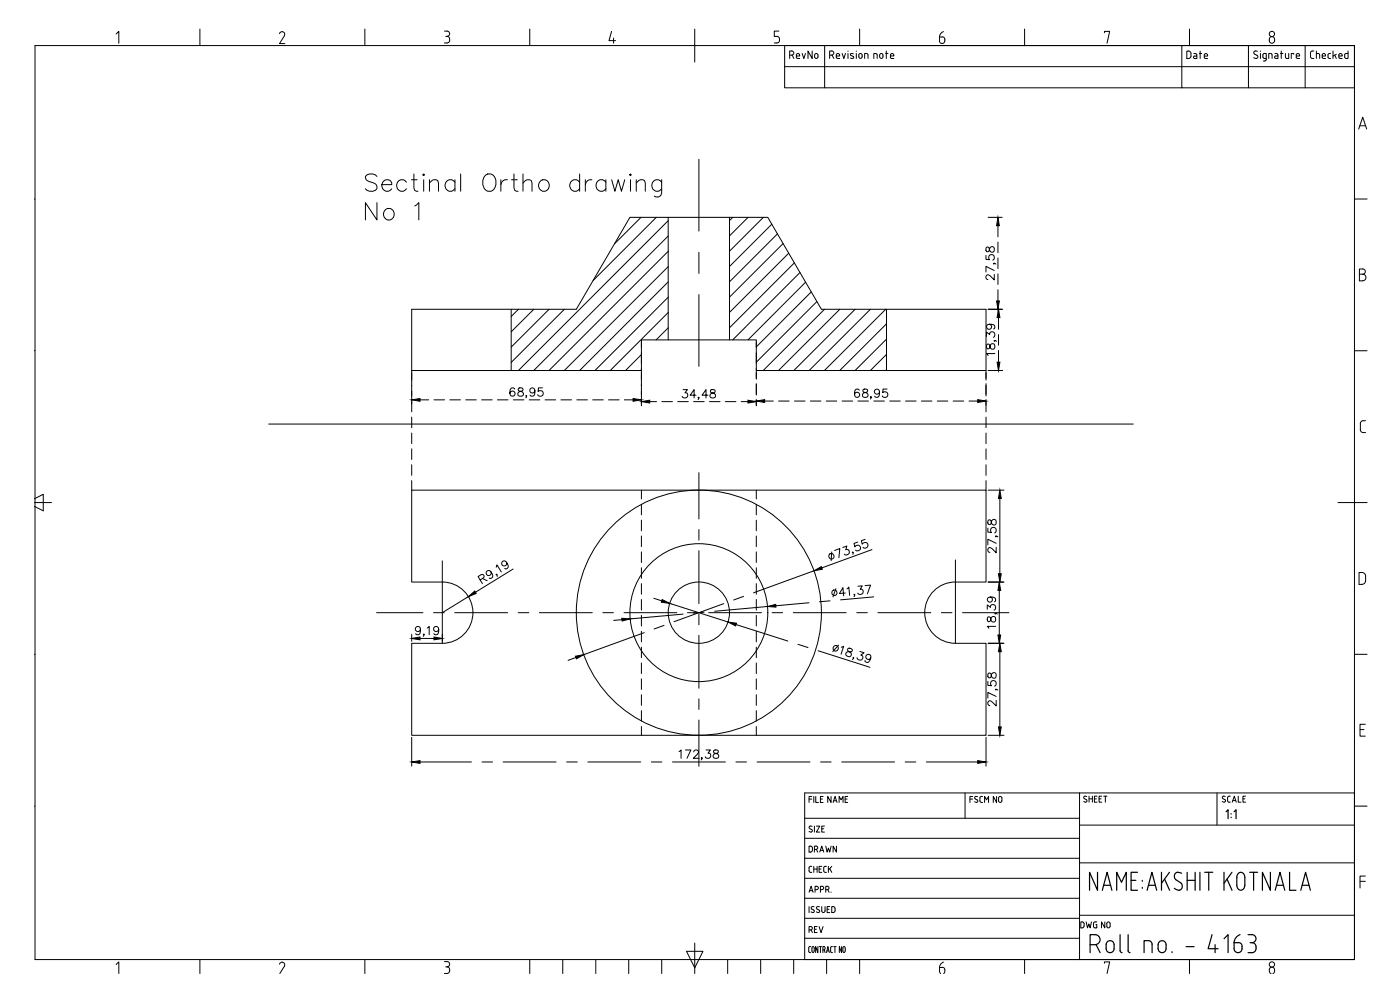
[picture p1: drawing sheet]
<svg xmlns="http://www.w3.org/2000/svg" width="420mm" height="297mm" viewBox="0 0 420 297" stroke-linecap="round" stroke-linejoin="round" font-family="sans-serif">
<defs><g id="words">
<g font-size="6.6">
<text x="300.2" y="85.4" transform="rotate(-90 300.2 85.4)">27,58</text>
<text x="152" y="120.6">68,95</text>
<text x="255.4" y="121">68,95</text>
</g>
<g font-size="6.2">
<text x="300.2" y="107.9" transform="rotate(-90 300.2 107.9)">18,39</text>
<text x="203.9" y="121">34,48</text>
<text x="300.6" y="167.2" transform="rotate(-90 300.6 167.2)">27,58</text>
<text x="300.6" y="213.1" transform="rotate(-90 300.6 213.1)">27,58</text>
</g>
<g font-size="5.3">
<text x="236" y="18.7">RevNo</text>
<text x="355.2" y="18.7">Date</text>
<text x="392.3" y="18.7">Checked</text>
</g>
<g font-size="4.9">
<text x="242" y="256.8">DRAWN</text>
<text x="242" y="262.8">CHECK</text>
<text x="242" y="281.2">REV</text>
<text x="323.5" y="279.8">DWG NO</text>
</g>
</g></defs>
<!-- layer: Title Block -->
<g fill="none" stroke="#000" stroke-width=".3">
<path d="M10.5 13.7h396v274.2h-396zM34.8 10.2l.9-.8v3.6M60 8.7v5M84.7 9.5l.7 .4-.1 .8M84.7 9.5l-.5 .2-.3 .4M85.4 10.7l-1.5 2.4h1.6M109.5 8.7v5M133.4 9.3h.8a.83 .83 0 0 1 .7 1.1 .83 .83 0 0 1-1.1 .5M134.2 10.9a1.01 1.01 0 0 1 .8 1 1.01 1.01 0 0 1-.8 1h-.8M159 8.7v5M183.5 9.4l-.7 2.8h1.9M184.1 11.4v1.6"/>
<path d="M208.5 8.7v9.9M232.4 12.9h.8M233.1 10.9a1.02 1.02 0 0 1 .9 1 1.02 1.02 0 0 1-.9 1M233.8 9.3h-1.4v1.6h.8M249 16.6h.6M249.6 16.5a.61 .61 0 0 0 .6-.6 .61 .61 0 0 0-.6-.6h-.6v2.2M249.7 16.6l.5 .9M251 16.5a.5 .5 0 0 1 .5-.5 .5 .5 0 0 1 .5 .5M251 16.6l.2 .9h.8M252 16.6v.2h-1M252.7 16l.5 1.5 .5-1.5M254.5 15.3v.1"/>
<path d="M254.5 16v1.5M256.1 16.2l-.6-.2-.3 .3 .2 .3 .8 .5-.1 .4-.9-.1M257 15.3v.1M257 16v1.5M257.7 16.5a.5 .5 0 0 1 .5-.5 .5 .5 0 0 1 .5 .5M257.8 16.6l-.1 .4a.5 .5 0 0 0 .5 .5 .5 .5 0 0 0 .5-.5M258 8.7v5M258.7 16.6v.4M259.5 17.5v-1.5l.9 .3 .1 1.2M263.2 16.5l-.2-.4-.8-.1v1.5M263.3 16.5v1M264 16.5a.5 .5 0 0 1 .5-.5 .5 .5 0 0 1 .5 .5"/>
<path d="M264 16.6v.4a.5 .5 0 0 0 .5 .5 .5 .5 0 0 0 .5-.5v-.4M265.8 16h.7M266 15.3v2.2M267.2 16.6l.2 .9h.9M267.2 16.5a.5 .5 0 0 1 .5-.5 .5 .5 0 0 1 .5 .5M268.3 16.6v.2h-1.1M281.9 12.3a.79 .79 0 0 0 .8 .8 .79 .79 0 0 0 .8-.8M282 11.1l1.3 .2 .3 1M282 11.1v1.2M283.1 9.5l-.9 .8-.2 .8M307.5 8.7v5M331.5 9.8v-.4h1.5l-.8 3.6"/>
<path d="M354.7 13.7h-119.2v6.3M357 8.7v5M374.7 13.7v12.7h17M377.4 15.4a.6 .6 0 0 0-.9 0 .6 .6 0 0 0 0 .8l.7 .4a.57 .57 0 0 1 .1 .8 .57 .57 0 0 1-.8 0l-.3-.1M378.3 15.3v.1M378.3 16v1.5M379.5 16l-.5 .5 .1 .8 .4 .2M379.5 16h.5v1.9l-.2 .3-.7 .1M379.5 17.5h.5M380.8 17.5v-1.5l.9 .3 .1 1.2M381.2 11.2a.9 .9 0 0 1 1.3 .8 .9 .9 0 0 1-1.3 .7l-.3-.9zM382.6 16l.7 .1 .2 .4"/>
<path d="M383.5 16.5v1l-.9-.2 .1-.5h.8M384.3 16h.7M384.5 15.3v2.2M385.8 16v1.3l.4 .2M386.8 16v1.5h-.6M388.3 16.3v-.3h-.8v1.5M389 16.5a.5 .5 0 0 1 .5-.5 .5 .5 0 0 1 .5 .5M389 16.6l.2 .9h.8M390 16.6v.2h-1M391.7 13.7h-37v12.7h20M391.7 13.7h14.8v12.7h-14.8zM235.5 20v6.4h12"/>
<path d="M235.5 20h171M247.5 20v6.4h107.2M407.8 38.7l1.2-3.5 1.2 3.5M408.1 37.7h1.7M10.3 59.7h.2M406.5 59.7h3.8M408 82.3h1M409 80.7a.79 .79 0 0 1 .8 .8 .79 .79 0 0 1-.8 .8M409 80.7h-1v3.6l1-.1a.98 .98 0 0 0 .9-.9 .98 .98 0 0 0-.9-1M10.3 105.2h.2M406.5 105.2h3.8M408.2 128.9a.9 .9 0 0 0 .9 .9h.7"/>
<path d="M408.3 127.1v1.8M409.1 126.2a.9 .9 0 0 0-.9 .9M409.2 126.2h.6M10.3 149.6l2.7-1.3v5l-2.7-1.4M10.3 150.8h5.2M401.5 150.8h8.8M407.9 171.8a1.52 1.52 0 0 1 1.9 .7v1.7l-.2 .7a1.69 1.69 0 0 1-1.7 .4zM10.3 196.3h.2M406.5 196.3h3.8M408.2 218.9h1.1M409.8 217.3h-1.6v3.6h1.6M242.8 239.8h.8"/>
<path d="M243.6 239h-.8v1.8M244.2 239v1.8M244.8 239v1.8h.8M246.2 239.8h.6M247 239h-.8v1.8h.8M249.4 239v1.8l-1-1.8v1.8M253.6 239.8h.6M254.4 239h-.8v1.8h.8M289.6 237.9v7.6M291.1 239.8h.8M291.9 239h-.8v1.8M292.9 239l.5 .1"/>
<path d="M292.9 239l-.4 .4 .8 .6M294.9 239l-.8 .2v1.1l.2 .4 .6 .1M299.1 239v1.8l-1-1.8v1.8M299.7 239.4a.5 .5 0 0 1 .5-.4 .5 .5 0 0 1 .5 .4M299.7 239.5v.8a.5 .5 0 0 0 .5 .4 .5 .5 0 0 0 .5-.4v-.8M324 237.9v50M326.1 239a.47 .47 0 0 0-.7-.1 .47 .47 0 0 0 0 .7l.6 .3a.5 .5 0 0 1 0 .8 .5 .5 0 0 1-.8-.2M326.8 239.7h1M326.8 238.9v1.8M327.8 238.9v1.8M328.5 239.7h.5M329.2 238.9h-.7v1.8h.7"/>
<path d="M329.8 239.7h.6M330.6 238.9h-.8v1.8h.8M331.2 238.9h1M331.7 238.9v1.8M365.2 237.9v9.7M367.6 239.9a.49 .49 0 0 1 0 .8 .49 .49 0 0 1-.8-.2M367.7 239a.46 .46 0 0 0-.7-.1 .46 .46 0 0 0 0 .7l.6 .3M368.9 238.9l-.4 .2-.1 1.1 .5 .5M368.9 238.9h.3M371.6 238.9v1.8h.8M373 239.7h.6M373.8 238.9h-.8v1.8h.8"/>
<path d="M406.5 237.9h-165v50M10.3 241.9h.2M241.5 257.5h82.5M241.5 251.5h82.5M241.5 245.5h82.5M242.8 249.5l.6 .2M243 248.6l.8 .6-.4 .4M243.2 247.9l-.4 .3 .2 .4M243.2 247.8l.5 .1M244.4 247.9v1.8M245 247.9h1l-1 1.8h1M246.6 248.7h.6"/>
<path d="M247.4 247.9h-.8v1.8h.8M250 240.8l.6-1.8 .6 1.8M250.2 240.3h.8M251.8 240.8v-1.8l.6 1 .6-1v1.8M293.2 240a.48 .48 0 0 1 0 .8 .48 .48 0 0 1-.7-.3M295.5 240.8v-1.8l.6 1 .6-1v1.8M324 258.9h82.5M324 247.6h82.5M368.9 240.7h.3M369.8 240.7l.6-1.8 .6 1.8M370 240.2h.8M406.5 241.9h3.8"/>
<path d="M241.5 275.5h82.5M241.5 269.5h82.5M241.5 263.5h82.5M242.8 267.7l.6-1.8 .6 1.8M242.8 272v1.8M243 267.2h.8M243.6 272.8l.6 .3a.49 .49 0 0 1 0 .7 .49 .49 0 0 1-.8-.2M244.3 272.1a.47 .47 0 0 0-.7 0 .47 .47 0 0 0 0 .7M244.6 266.9h.5M245.1 266.9a.5 .5 0 0 0 .5-.5 .5 .5 0 0 0-.5-.5h-.5v1.8M245.2 272.8l.6 .3a.49 .49 0 0 1 0 .7 .49 .49 0 0 1-.8-.2M245.9 272.1a.48 .48 0 0 0-.7 0 .48 .48 0 0 0 0 .7"/>
<path d="M246.2 266.9h.5M246.6 272v1.3a.5 .5 0 0 0 .5 .5 .5 .5 0 0 0 .5-.5v-1.3M246.7 266.9a.5 .5 0 0 0 .5-.5 .5 .5 0 0 0-.5-.5h-.5v1.8M247.8 266.9h.5M248.2 272.8h.6M248.3 265.9a.5 .5 0 0 1 .5 .5 .5 .5 0 0 1-.5 .5M248.3 265.9h-.5v1.8M248.4 266.9l.4 .8M249 272h-.8v1.8h.8M249.4 267.6v.1M249.6 272l.7 .1a1.21 1.21 0 0 1 .2 1.4l-.9 .3zM324 274.6h82.5"/>
<path d="M408.2 264.4h1.6M409.8 262.8h-1.6v3.6M34.8 289.4l.9-.8v3.5M60 287.9v4.2M84.7 288.7l.7 .4-.1 .8M84.7 288.7l-.5 .2-.3 .4M85.4 289.9l-1.4 2.2M109.5 287.9v4.2M133.4 288.5h.8M133.8 290.1h.4M134.2 288.5a.79 .79 0 0 1 .7 .8 .79 .79 0 0 1-.7 .8M134.2 290.1a1.01 1.01 0 0 1 .8 1 1.01 1.01 0 0 1-.8 1h-.8"/>
<path d="M159 287.9v4.2M168.9 287.9v4.2M178.8 287.9v4.2M188.7 287.9v4.2M198.6 287.9v4.2M206 285.4h5l-2.5 5zM208.5 283v9.1M218.4 287.9v4.2M228.3 287.9v4.2M238.2 287.9v4.2M241.5 281.5h82.5M243.3 284l-.6 .2v1.2l.2 .4h.4"/>
<path d="M243.7 285.3l.3 .5 .4-.5M243.7 285.3v-1.1l.3-.2 .3 .2 .1 1.1M245.5 284v1.8l-.7-1.8v1.8M245.9 284h.7M246.2 284v1.8M247 285h.3M247.3 285l.3-.3v-.5l-.6-.2v1.8M247.4 285l.2 .8M248.1 285.8l.4-1.8 .4 1.8M248.1 287.9v4.2M248.2 285.3h.6M249.3 285.4l.3 .4"/>
<path d="M249.3 284.5v.9M249.6 284l-.3 .4M249.6 285.8h.2M249.6 284h.2M250.2 284h.7M250.6 284v1.8M252.6 284v1.8l-.7-1.8v1.8M252.9 284.5l.2-.4h.4l.2 1.2M252.9 285.3l.4 .5 .3-.5M253 284.5v.8M258 287.9v4.2M282 290.3v1.4l.3 .4"/>
<path d="M282 290.3h.8M282.8 290.2a1.02 1.02 0 0 1 .8 .8 1.02 1.02 0 0 1-.4 1.1M283.1 288.7l-.9 .8-.2 .8M307.5 287.9v4.2M331.5 289v-.4h1.5l-.8 3.5M357 287.9v4.2M381.5 292.1a.92 .92 0 0 1-.5-1.4 .92 .92 0 0 1 1.4 0l.1 .9-.5 .5"/>
<circle cx="381.7" cy="10.2" r=".79"/>
<circle cx="381.7" cy="289.4" r=".79"/>
</g>
<g fill="none" stroke="#000" stroke-width=".36">
<path d="M368 243.5l.6-.5v2.6M369.5 244.1v.2M369.5 245.2v.1M370.4 243.5l.6-.5v2.6M329.4 261.7v5.4l-2.4-5.4v5.4M330.8 267.1l1.5-5.4 1.4 5.4M331.2 265.6h2.1M335.1 267.1v-5.4l1.5 3 1.4-3v5.4M339.5 264.1h1.4M341.4 261.7h-1.9v5.4h1.9M342.8 264.1v.3M342.8 266.2v.3"/>
<path d="M344.3 267.1l1.4-5.4 1.4 5.4M344.7 265.6h2M348.6 261.7v5.4M349.5 263.8l1.5 3.3M351 261.7l-2.4 3.3M352.4 266.5l1.5 .6M353 264l1.3 .8a1.26 1.26 0 0 1 .5 1.3 1.26 1.26 0 0 1-.9 1M354.6 262a1.29 1.29 0 0 0-1.9 .1 1.29 1.29 0 0 0 .3 1.9M356.3 264.1h2.4M356.3 261.7v5.4M358.7 261.7v5.4M360.1 261.7v5.4"/>
<path d="M361.6 261.7h2.4M362.8 261.7v5.4M367.3 261.7v5.4M368.2 263.8l1.5 3.3M369.7 261.7l-2.4 3.3M371.7 262a1.19 1.19 0 0 1 1.4-.1 1.19 1.19 0 0 1 .5 1.3v2.4a1.22 1.22 0 0 1-1.2 1.5 1.22 1.22 0 0 1-1.2-1.5v-2.9zM375 261.7h2.4M376.2 261.7v5.4M381.3 261.7v5.4l-2.4-5.4v5.4M382.7 267.1l1.4-5.4 1.5 5.4M383.1 265.6h2.1M387 261.7v5.4h1.9"/>
<path d="M390.4 267.1l1.4-5.4 1.5 5.4M390.8 265.6h2M327.2 283.4h1.5M328.7 280.4a1.49 1.49 0 0 1 1.4 1.5 1.49 1.49 0 0 1-1.4 1.5M328.7 280.4h-1.5v5.4M329 283.4l1.2 2.4M332.5 282.5a1.2 1.2 0 0 1 1.2-.1 1.2 1.2 0 0 1 .7 1v1.2a1.2 1.2 0 0 1-1.2 1.2 1.2 1.2 0 0 1-1.2-1.2v-1.5zM336.2 280.4v4.8l.1 .5 .5 .1M338.5 285.2l.2 .5 .4 .1M338.6 280.4v4.8M343.4 285.8v-3.6l1.6 .1 .5 .4 .2 .6 .1 2.5M348.1 282.5a1.2 1.2 0 0 1 1.2-.1 1.2 1.2 0 0 1 .7 1v1.2a1.2 1.2 0 0 1-1.2 1.2 1.2 1.2 0 0 1-1.2-1.2v-1.5z"/>
<path d="M351.8 285.5v.3M356 284h2.4M363.8 280.4l-1.2 4.2h3M364.7 283.4v2.4M367.4 281.6l1.2-1.2v5.4M370.4 282.9h1.2M371.6 282.8a1.25 1.25 0 0 1 1.2 1.8 1.2 1.2 0 0 1-1.2 1.2 1.2 1.2 0 0 1-1.2-1.2v-1.7M372.2 280.4l-1.3 1-.6 1.4M374.6 280.4h1.1a1.2 1.2 0 0 1 1.2 1.2 1.2 1.2 0 0 1-1.2 1.2M375.2 282.9h.6M375.7 282.8a1.53 1.53 0 0 1 1.3 1.5 1.53 1.53 0 0 1-1.3 1.5h-1.1"/>
</g>
<!-- layer: 0 -->
<g fill="none" stroke="#000" stroke-width=".3">
<path d="M113.1 52.9a2.27 2.27 0 0 0-3.4 0 1.32 1.32 0 0 0 1 1.5l1.4 .5a1.26 1.26 0 0 1 1 1 1.26 1.26 0 0 1-.5 1.2 2.38 2.38 0 0 1-2.9-.5M114.6 55.4h3a1.48 1.48 0 0 0-1.5-1.5 1.48 1.48 0 0 0-1.5 1.5 1.64 1.64 0 0 0 1 1.8 1.64 1.64 0 0 0 2-.6M122 54.7a1.65 1.65 0 0 0-2.4-.3 1.65 1.65 0 0 0 0 2.5 1.65 1.65 0 0 0 2.4-.3M123.5 53.9h1.7M124.2 52.2v4.2l.3 .7 .9 .3M127.2 52.2l.2 .3-.2 .2-.3-.2zM127.2 53.9v3.5M128.9 54.9l1.2-1 1.2 .3 .3 .7v2.5M128.9 53.9v3.5M136.5 54.7a1.65 1.65 0 0 0-2.4-.3 1.65 1.65 0 0 0 0 2.5 1.65 1.65 0 0 0 2.4-.3M136.5 53.9v3.5M138.2 52.2v5.2"/>
<path d="M145.4 52.9a1.91 1.91 0 0 1 2.2-.6 1.91 1.91 0 0 1 1.2 1.9 2.38 2.38 0 0 1-2.4 3.2 3 3 0 0 1-1-4.5zM150.3 53.9v3.5M152.3 53.9a1.65 1.65 0 0 0-2 1.5M153.5 53.9h1.7M154.2 52.2v4.2l.3 .7 1 .3M157 54.9l1.2-1 1.2 .3 .3 .7v2.5M157 52.2v5.2M174 54.7a1.65 1.65 0 0 0-2.5-.3 1.65 1.65 0 0 0 0 2.5 1.65 1.65 0 0 0 2.5-.3M174 52.2v5.2M175.7 53.9v3.5M177.6 53.9a1.65 1.65 0 0 0-1.9 1.5M181.8 54.7a1.65 1.65 0 0 0-2.4-.3 1.65 1.65 0 0 0 0 2.5 1.65 1.65 0 0 0 2.4-.3"/>
<path d="M181.8 53.9v3.5M183.6 53.9l.9 3.5 1-3.5 1 3.5 1-3.5M189.2 52.2l.3 .3-.3 .2-.2-.2zM189.2 53.9v3.5M191 54.9l1.2-1 1.2 .3 .3 .7v2.5M191 53.9v3.5M198.6 53.9v4a1.35 1.35 0 0 1-.8 1.1 1.35 1.35 0 0 1-1.4-.2M198.6 54.7a1.65 1.65 0 0 0-2.5-.3 1.65 1.65 0 0 0 0 2.5 1.65 1.65 0 0 0 2.5-.3M209.7 47.8v21.5M113.1 60.8v5.2l-3.4-5.2v5.2M124.5 61.8l1.2-1v5.2M192.4 65.2l-8 8"/>
<path d="M197 65.2l-19 19M200.5 66.2l-44.9 45M200.5 70.8l-40.3 40.4M200.5 75.4l-35.7 35.8M200.5 80l-31.1 31.2M200.5 65.2v36.8M209.7 75.7v6.3M218.9 65.2v36.8M219.9 65.2l-1 1M224.5 65.2l-5.6 5.6M229.1 65.2l-10.2 10.2M231.6 67.3l-12.7 12.7"/>
<path d="M233.3 70.2l-14.4 14.4M235 73.1l-16.1 16.1M236.7 76l-17.8 17.7M238.4 78.9l-19.5 19.4M296.6 65.2h4.2M299.5 67.7v3.4M153.4 92.8v18.4M155.6 92.8l-2.2 2.2M160.2 92.8l-6.8 6.7M164.8 92.8l-11.4 11.3M169.4 92.8l-16 15.9M200.5 84.6l-26.5 26.6"/>
<path d="M200.5 89.2l-22 22M200.5 93.8l-17.4 17.4M200.5 98.4l-3.6 3.6M209.7 88.4v21.5M240.1 81.8l-20.2 20.2M241.8 84.7l-17.3 17.3M243.5 87.6l-16.5 16.5M245.2 90.5l-18.2 18.2M247.4 92.8l-18.3 18.4M252 92.8l-18.4 18.4M256.6 92.8l-18.4 18.4M261.2 92.8l-18.4 18.4"/>
<path d="M265.8 92.8l-18.4 18.4M266.1 97.2l-14.1 14M266.1 92.8v18.4M296.6 92.8h4.3M299.5 86.9v3.4M123.6 111.2h68.9v-9.2h34.5v9.2h68.9v-18.4h-49.4l-16.1-27.6h-41.4l-16 27.6h-49.4v30.8M126.1 120h2.6M130.2 120h3.2M135 120h3.2M139.8 120h3.1M144.5 120h3.2M149.3 120h3.2"/>
<path d="M163.6 120h3.2M168.3 120h3.2M173.1 120h3.2M177.9 120h3.1M182.6 120h3.2M187.4 120h2.6M192.5 106.4l-4.8 4.8M192.5 111l-.2 .2M192.5 102.6v1.6M192.5 105.8v3.2M192.5 110.6v11.2M227 102.6v1.6"/>
<path d="M227 105.8v3.2M227 110.6v3.2M227 115.1v3.4M227 119.9v1.9M266.1 101.7l-9.5 9.5M266.1 106.3l-4.9 4.9M266.1 110.9l-.3 .3M295.9 111.2v2.8M295.9 115.1v3.7M295.9 119.9v3.7M296.6 111.2h4.3M80.6 127.2h259.5"/>
<path d="M123.6 125.2v3.1M123.6 129.9v3.2M123.6 134.7v3.2M123.6 139.4v3.2M195 120.5h2M198.6 120.5h3.2M217.7 120.5h3.2M222.4 120.5h2.1M229.5 120.3h2.6M233.7 120.3h3.1M238.4 120.3h3.2M243.2 120.3h3.2"/>
<path d="M248 120.3h3.1M252.7 120.3h3.2M267 120.3h3.2M271.8 120.3h3.1M276.5 120.3h3.2M281.3 120.3h3.2M286.1 120.3h3.1M290.8 120.3h2.6M295.9 125.2v3.1M295.9 129.9v3.2M295.9 134.7v3.2M295.9 139.4v3.2"/>
<path d="M123.6 144.2v2.9M192.5 147.1v2.6M192.5 151.3v3.2M192.5 156.1v3.1M209.7 141.8v13.9M209.7 158.9v3.2M227 147.1v2.6M227 151.3v3.2M227 156.1v3.1M295.9 144.2v2.9M296.6 147.1h4.7M300.1 149.6v22.5"/>
<path d="M132.7 174.6a9.2 9.2 0 0 1 9.2 9.2 9.2 9.2 0 0 1-9.2 9.2M132.7 174.6h-9.1v-27.5h172.3v27.5h-9.2M132.7 168.3v24.7M140.6 179l-7.9 4.8M144.1 174l1.2-.9v-.4l-.4-.3h-.5l-.9 .6 1.3 2.1M144.8 173.6l1.4 .6M147.3 171.6a.77 .77 0 0 1-.5 1.1 .77 .77 0 0 1-.9-.9 .77 .77 0 0 1 1.1-.6 1.72 1.72 0 0 1 .6 2.2l-.5 .2-.3-.2M148.9 170.2l.2-.7 1.4 2.1M149.1 172.3l-.2 .1 .2-.1 .1 .7M152 168.7a.77 .77 0 0 1-.6 1.1 .77 .77 0 0 1-.8-.9 .77 .77 0 0 1 1.1-.5 1.74 1.74 0 0 1 .6 2.1l-.6 .2-.2-.1M154 170.7l-11.3 7M192.5 160.8v3.2"/>
<path d="M192.5 165.6v3.2M192.5 170.3v3.2M192.5 175.1v3.2M192.5 179.9v3.1M196.2 179.5l2.4 .8M209.7 165.2v15.9M223.2 178.9l-3 1.1M227 160.8v3.2M227 165.6v3.2M227 170.3v3.2M227 175.1v3.2M227 179.9v3.1"/>
<path d="M244.3 171.3l-18.1 6.6M249.6 165.6l-.2 2.6M250.5 165.2l1.5-.6-.2 2.7M250.9 176.6l-.9 2.5M252.9 164.3l1.3-.5-.4 1.2a.84 .84 0 0 1 1.1 1 .84 .84 0 0 1-1.5 .3M253.7 177.9l-1.8 .2 1.1-1.8 .2 2.5M254.2 176.7l.5-.6 .3 2.5M256 165.7l-.2 .1 .2-.1 .1 .2-.1 .4M256.5 178.4h-.2h.2v.2l-.2 .4M257.4 162.6l-1.1 .4 .2 1.1a.88 .88 0 0 1 1.3-.5 .88 .88 0 0 1 .3 1.3 .88 .88 0 0 1-1.3 .1M257.5 175.9l1.3-.1-.6 1a.84 .84 0 0 1 .7 1.3 .84 .84 0 0 1-1.5-.2M259.6 175.7l1.7-.1-1 2.6"/>
<path d="M259.6 161.8l-1.1 .4 .3 1.1a.89 .89 0 0 1 1.2-.5 .89 .89 0 0 1 .3 1.3 .89 .89 0 0 1-1.3 .1M261.7 164.9l-15.1 5.5M262.2 179.1l-9.9 .9M286.7 174.6a9.2 9.2 0 0 0-9.2 9.2 9.2 9.2 0 0 0 9.2 9.2M286.7 168v25h9.2v27.6h-172.3v-27.6h9.1M296.6 174.6h4.7M297.1 179.1a.77 .77 0 0 1 .7 1.1 .77 .77 0 0 1-1.2 .3 .77 .77 0 0 1 .1-1.2 1.32 1.32 0 0 1 2.1 .8l-.3 .5M299.9 177.1v13.4M113 183.8h13.9M123.6 190.3v2.1M126.1 191.6h4.1M126.2 188.8a.78 .78 0 0 1-1.1 .6 .78 .78 0 0 1-.3-1.2 .78 .78 0 0 1 1.3 .1 1.78 1.78 0 0 1-.6 2.2l-.6-.2-.1-.2"/>
<path d="M127.3 190.3h-.3h.3l-.3 .6M128.2 188.4l.6-.4v2.5M130.1 183.8h3.2M131.7 188.8a.77 .77 0 0 1-1.1 .7 .77 .77 0 0 1-.3-1.2 .77 .77 0 0 1 1.2 0 1.33 1.33 0 0 1-.8 2.2l-.5-.4M136.5 183.8h15.8M155.5 183.8h3.2M161.9 183.8h15.8M172.8 197.3l-2.3 .8M180.9 183.8h3.2M186.7 185.9l-2.5 .2M187.3 183.8h15.8M192.5 184.6v3.2"/>
<path d="M192.5 189.4v3.2M192.5 194.2v3.1M192.5 198.9v3.2M193.3 189.8l-18.1 6.6M199.3 187.6l-3 1.1M201 181l17.5 5.6M205 184.3l-15.9 1.4M206.3 183.8h3.2M209.7 184.3v3.2M209.7 190.6v15.9M211.3 183.7l-3.1 .3M212.7 183.8h15.8"/>
<path d="M217.2 181.1l-14.9 5.4M220.9 187.4l15.5 4.9M227 184.6v3.2M227 189.4v3.2M227 194.2v3.1M227 198.9v3.2M230.3 182l-15.8 1.4M231.7 183.8h3.2M238.1 183.8h15.8M239.5 193.3l3 1M242.8 180.8l-10 1M245.5 195.2l15.6 5"/>
<path d="M249.1 180.3l-3.2 .3M251.7 193.5l-1.8 2M252.5 194.2l.7-.3-.8 2.4M254.6 194.5a.51 .51 0 0 0 0 .9 .9 .9 0 0 1 .8 .6 .9 .9 0 0 1-.3 1h-.4a.82 .82 0 0 1-.9-.8 1.25 1.25 0 0 1 1.7-.7l.3-.4a.95 .95 0 0 0-1.2-.6zM256.2 197.4l-.2-.1 .2 .1-.4 .5M257.1 183.8h3.2M258.1 195.5l1.2 .4-1 .7a.83 .83 0 0 1 .2 1.4 .83 .83 0 0 1-1.3-.7M261.3 197.4a.78 .78 0 0 1-1.2 .3 .78 .78 0 0 1 .1-1.2 .78 .78 0 0 1 1.2 .4 1.74 1.74 0 0 1-1.3 1.9l-.5-.3v-.3M263.5 183.8h15.8M282.5 183.8h3.2M288.9 183.8h13.9M296.3 182.8v-1.3l1 .7a.84 .84 0 0 1 1.3-.6 .84 .84 0 0 1-.3 1.5"/>
<path d="M296.4 185.2a.81 .81 0 0 0 .5 1.3l.4-.3a.9 .9 0 0 1 .3-1.1 .9 .9 0 0 1 1.1 .1l.1 .8-.2 .5a.93 .93 0 0 1-1-.1 .93 .93 0 0 1-.3-1 .49 .49 0 0 0-.9-.2zM296.6 193h4.7M298.7 184v.3v-.3l.6 .3M298.8 187.9h-2.5l.5 .6M300.1 195.5v22.6M192.5 203.7v3.2M192.5 208.4v3.2M192.5 213.2v3.2M192.5 218v2.6M209.7 209.7v3.2M209.7 216v13.9M227 203.7v3.2"/>
<path d="M227 208.4v3.2M227 213.2v3.2M227 218v2.6M123.6 221.2v8.7M126.1 228.6h15.4M144.7 228.6h3.1M151 228.6h15.9M170.1 228.6h3.1M176.4 228.6h15.9M195.5 228.6h3.1M201.8 228.6h15.9M203.8 225.5l.6-.5v2.5"/>
<path d="M205.7 225h1.7l-1.2 2.5M208.2 225.6l.5-.6 .8 .3a.77 .77 0 0 1-.2 1l-1.2 1.2h1.6M210.7 227.4h-.3h.3l-.3 .6M211.9 225h1.3l-.7 1a.83 .83 0 0 1 .6 1.3 .83 .83 0 0 1-1.4-.2M214.3 225.1a.51 .51 0 0 0 .2 .9 .91 .91 0 0 1 1 .4 .91 .91 0 0 1 0 1l-.9 .1a.71 .71 0 0 1-.6-.8 .71 .71 0 0 1 .7-.6l.5-.1a.51 .51 0 0 0 .3-.9zM220.9 228.6h3.1M227.2 228.6h15.9M246.3 228.6h3.1M252.6 228.6h15.9M271.7 228.6h3.1M278 228.6h15.4M295.9 221.2v8.7"/>
<path d="M296.6 220.6h4.7"/>
<circle cx="163.2" cy="55.6" r="1.71"/>
<circle cx="116.7" cy="64.2" r="1.71"/>
<circle cx="249.5" cy="166.9" r=".83"/>
<circle cx="250.4" cy="177.8" r=".82"/>
<circle cx="209.7" cy="183.8" r="36.8"/>
<circle cx="209.7" cy="183.8" r="20.7"/>
<circle cx="209.7" cy="183.8" r="9.2"/>
<circle cx="250.8" cy="194.5" r=".83"/>
</g>
<g fill="#000" stroke="#000" stroke-width=".3">
<path d="M299.5 65.2l.4 2.5h-.8zM299.1 90.3h.8l-.4 2.5zM299.7 92.8l.4 2.5h-.9zM123.6 120l2.5-.4v.8zM190 119.6l2.5 .4-2.5 .4zM227 120.3l2.5-.4v.9zM293.4 119.9l2.5 .4-2.5 .5zM299.2 108.7h.9l-.4 2.5zM192.5 120.5l2.5-.4v.8zM224.5 120.1l2.5 .4-2.5 .4zM300.1 147.1l.4 2.5h-.9zM140.6 179l1.9-1.7 .4 .8z"/>
<path d="M198.7 179.9l2.3 1.1-2.5-.3zM244.3 171.3l2.2-1.3 .3 .8zM299.9 174.6l.4 2.5h-.8zM299.6 172.1h.9l-.4 2.5zM123.6 191.6l2.5-.5v.9zM130.2 191.1l2.5 .5-2.5 .4zM172.7 196.9l2.5-.5-2.2 1.3zM186.6 185.5l2.5 .2-2.4 .6zM218.5 186.6l2.5 .4-.2 .8zM230.3 182l2.5-.7 .1 .9zM299.5 190.5h.8l-.4 2.5zM300.1 193l.4 2.5h-.9z"/>
<path d="M299.6 218.1h.9l-.4 2.5zM123.6 228.6l2.5-.4v.8zM293.4 228.2l2.5 .4-2.5 .4z"/>
</g>
<use href="#words"/>
</svg>
